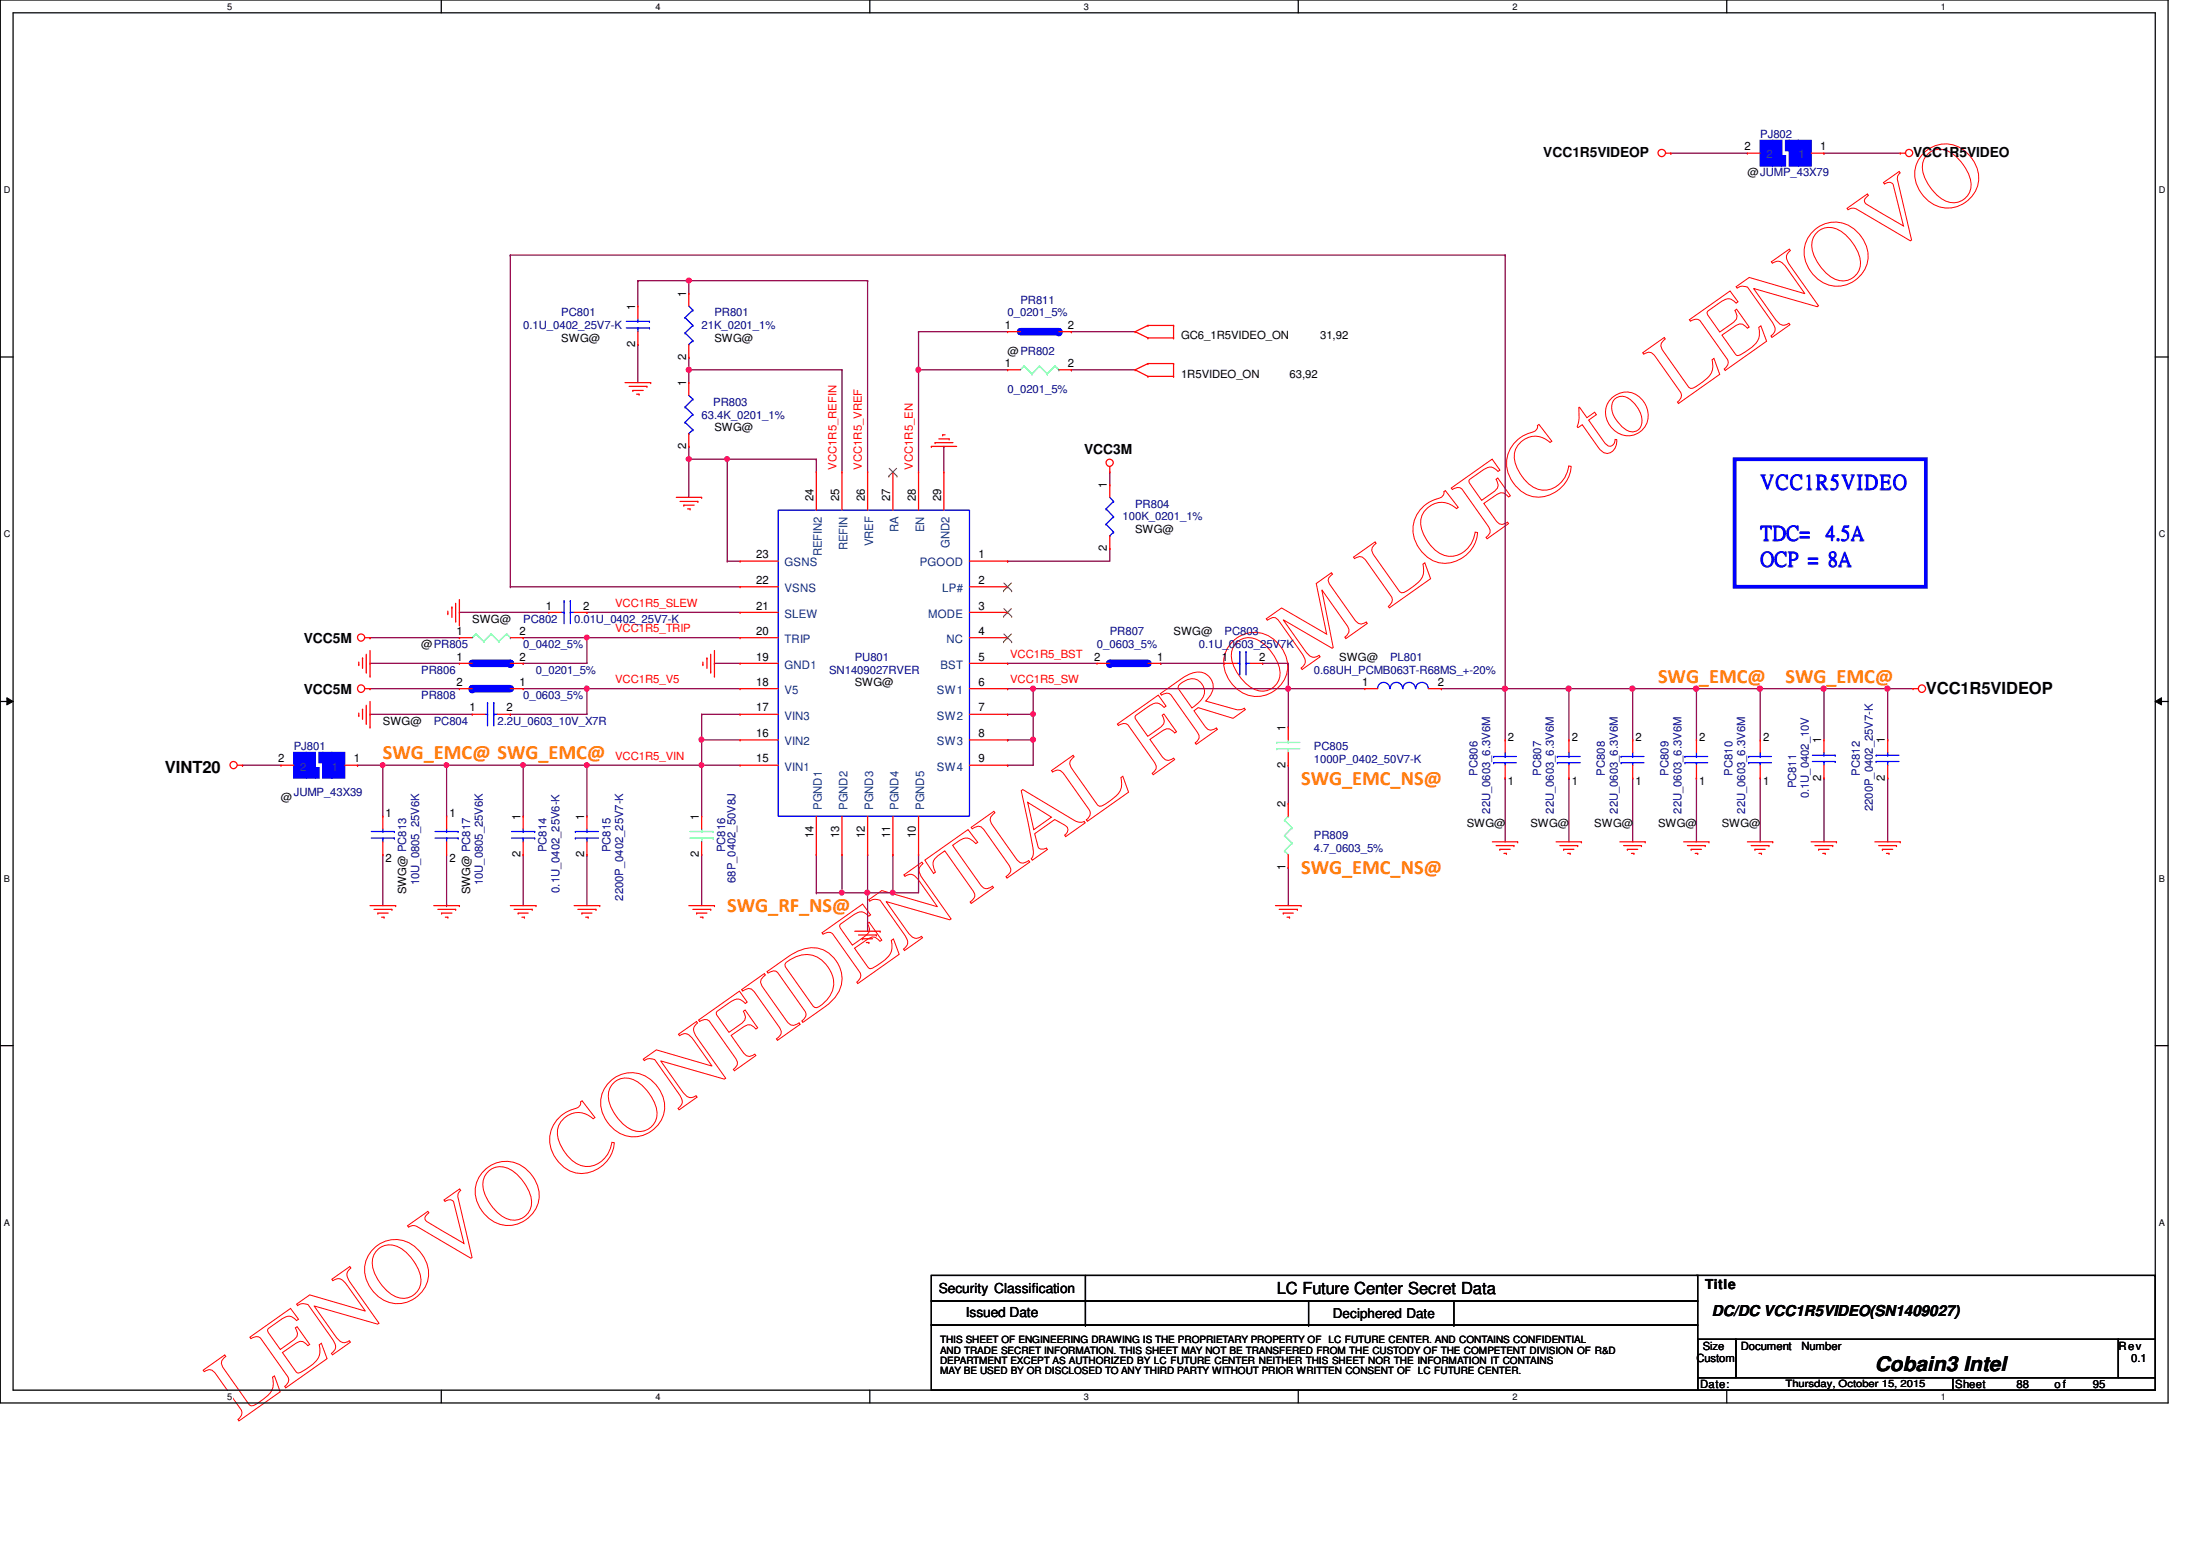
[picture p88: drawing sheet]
<svg xmlns="http://www.w3.org/2000/svg" width="297mm" height="210mm" viewBox="0 0 297 210" stroke-linecap="round" stroke-linejoin="round" font-family="sans-serif">
<defs><g id="words">
<text font-size="12.7" fill="#f00" x="32.2" y="192.5" transform="rotate(-35 32.2 192.5)">LENOVO CONFIDENTIAL FROM LCFC to LENOVO</text>
<g font-size="2.8" fill="#00f">
<text x="238.4" y="66.2">VCC1R5VIEO</text>
<text x="252.5" y="66.2">D</text>
<text x="238.4" y="76.5">OCP=8</text>
<text x="238.4" y="73.1">TDC= 45</text>
<text x="248.6" y="73.1">.A</text>
<text x="248.9" y="76.5">A</text>
</g>
<g font-size="2.8" fill="#ff8000">
<text x="224.6" y="92.5">SWG_EMC@</text>
<text x="241.8" y="92.5">SWG_EMC@</text>
<text x="51.9" y="102.8">SWG_EMC@ SWG_EMC@</text>
<text x="176.2" y="106.3">SWG_EMC_NS@</text>
<text x="176.2" y="118.4">SWG_EMC_NS@</text>
<text x="98.5" y="123.5">SWG_RF_NS@</text>
</g>
<text font-size="2.8" x="254" y="185.6">Cobain3 Intel</text>
<g font-size="2.2">
<text x="260.9" y="94">VCC1R5VIDEOP</text>
<text x="22.3" y="104.7">VINT20</text>
<text x="172.9" y="175.3">LC Future Center Secret Data</text>
</g>
<text font-size="2" x="231.9" y="178.3">DC/DC VCC1R5VIDEO(SN1409027)</text>
<g font-size="1.9">
<text x="209" y="21.2">VCC1R5VIDEOP</text>
<text x="259.1" y="21.2">VCC1R5VIDEO</text>
<text x="146.9" y="61.5">VCC3M</text>
<text x="41.1" y="87">VCC5M</text>
<text x="41.1" y="93.9">VCC5M</text>
<text x="127.2" y="175.1">Security Classification</text>
<text x="130.8" y="178.4">Issued Date</text>
<text x="231" y="174.6">Title</text>
</g>
<text font-size="1.8" x="180.5" y="178.5">Deciphered Date</text>
<g font-size="1.6">
<text x="236.3" y="20.4">2</text>
<text x="246.5" y="20.4">1</text>
<text x="86" y="42" transform="rotate(-90 86 42)">1</text>
<text x="92.9" y="40.2" transform="rotate(-90 92.9 40.2)">1</text>
<text x="86" y="47" transform="rotate(-90 86 47)">2</text>
<text x="136.1" y="44.5">1</text>
<text x="144.6" y="44.5">2</text>
<text x="92.9" y="52.3" transform="rotate(-90 92.9 52.3)">1</text>
<text x="92.9" y="48.7" transform="rotate(-90 92.9 48.7)">2</text>
<text x="136.1" y="49.7">1</text>
<text x="144.6" y="49.7">2</text>
<text x="92.9" y="60.8" transform="rotate(-90 92.9 60.8)">2</text>
<text x="110.2" y="67.9" transform="rotate(-90 110.2 67.9)">24</text>
<text x="113.7" y="67.9" transform="rotate(-90 113.7 67.9)">25</text>
<text x="117.1" y="67.9" transform="rotate(-90 117.1 67.9)">26</text>
<text x="120.6" y="67.9" transform="rotate(-90 120.6 67.9)">27</text>
<text x="124" y="67.9" transform="rotate(-90 124 67.9)">28</text>
<text x="127.5" y="67.9" transform="rotate(-90 127.5 67.9)">29</text>
<text x="149.9" y="66.1" transform="rotate(-90 149.9 66.1)">1</text>
<text x="102.4" y="75.6">23</text>
<text x="132.5" y="75.6">1</text>
<text x="149.9" y="74.6" transform="rotate(-90 149.9 74.6)">2</text>
<text x="73.9" y="82.6">1</text>
<text x="79" y="82.6">2</text>
<text x="102.4" y="82.6">21</text>
<text x="102.4" y="79.1">22</text>
<text x="132.5" y="79.1">2</text>
<text x="132.5" y="82.6">3</text>
<text x="61.8" y="89.5">1</text>
<text x="61.8" y="86">1</text>
<text x="70.4" y="89.5">2</text>
<text x="70.4" y="86">2</text>
<text x="102.4" y="89.5">19</text>
<text x="102.4" y="86">20</text>
<text x="132.5" y="86">4</text>
<text x="132.5" y="89.5">5</text>
<text x="148.2" y="89.5">2</text>
<text x="156.7" y="89.5">1</text>
<text x="165.5" y="89.5">1</text>
<text x="170.6" y="89.5">2</text>
<text x="61.8" y="92.9">2</text>
<text x="70.4" y="92.9">1</text>
<text x="102.4" y="92.9">18</text>
<text x="132.5" y="92.9">6</text>
<text x="184.5" y="92.9">1</text>
<text x="194.7" y="92.9">2</text>
<text x="63.6" y="96.4">1</text>
<text x="68.6" y="96.4">2</text>
<text x="102.4" y="99.8">16</text>
<text x="102.4" y="96.4">17</text>
<text x="132.5" y="96.4">7</text>
<text x="132.5" y="99.8">8</text>
<text x="174.1" y="99" transform="rotate(-90 174.1 99)">1</text>
<text x="204.3" y="100.3">2</text>
<text x="212.9" y="100.3">2</text>
<text x="221.5" y="100.3">2</text>
<text x="230.2" y="100.3">2</text>
<text x="238.8" y="100.3">2</text>
<text x="246.7" y="100.7" transform="rotate(-90 246.7 100.7)">1</text>
<text x="255.3" y="100.7" transform="rotate(-90 255.3 100.7)">1</text>
<text x="37.7" y="103.3">2</text>
<text x="47.9" y="103.3">1</text>
<text x="102.4" y="103.3">15</text>
<text x="132.5" y="103.3">9</text>
<text x="174.1" y="104" transform="rotate(-90 174.1 104)">2</text>
<text x="204.3" y="106.3">1</text>
<text x="212.9" y="106.3">1</text>
<text x="221.5" y="106.3">1</text>
<text x="230.2" y="106.3">1</text>
<text x="238.8" y="106.3">1</text>
<text x="246.7" y="105.7" transform="rotate(-90 246.7 105.7)">2</text>
<text x="255.3" y="105.7" transform="rotate(-90 255.3 105.7)">2</text>
<text x="52.2" y="110.7">1</text>
<text x="60.9" y="110.7">1</text>
<text x="70.5" y="111" transform="rotate(-90 70.5 111)">1</text>
<text x="79.1" y="111" transform="rotate(-90 79.1 111)">1</text>
<text x="94.7" y="111" transform="rotate(-90 94.7 111)">1</text>
<text x="110.2" y="113.5" transform="rotate(-90 110.2 113.5)">14</text>
<text x="113.7" y="113.5" transform="rotate(-90 113.7 113.5)">13</text>
<text x="117.1" y="113.5" transform="rotate(-90 117.1 113.5)">12</text>
<text x="120.6" y="113.5" transform="rotate(-90 120.6 113.5)">11</text>
<text x="124" y="113.5" transform="rotate(-90 124 113.5)">10</text>
<text x="174.1" y="109.3" transform="rotate(-90 174.1 109.3)">2</text>
<text x="52.2" y="116.7">2</text>
<text x="60.9" y="116.7">2</text>
<text x="70.5" y="116.1" transform="rotate(-90 70.5 116.1)">2</text>
<text x="79.1" y="116.1" transform="rotate(-90 79.1 116.1)">2</text>
<text x="94.7" y="116.1" transform="rotate(-90 94.7 116.1)">2</text>
<text x="174.1" y="117.8" transform="rotate(-90 174.1 117.8)">1</text>
</g>
<g font-size="1.6" fill="#004080">
<text x="239.3" y="21.5">2</text>
<text x="243.6" y="21.5">1</text>
<text x="106.3" y="76.7">GSNS</text>
<text x="111.3" y="75.4" transform="rotate(-90 111.3 75.4)">REFIN2</text>
<text x="114.8" y="74.5" transform="rotate(-90 114.8 74.5)">REFIN</text>
<text x="118.3" y="74" transform="rotate(-90 118.3 74)">VREF</text>
<text x="121.7" y="72.1" transform="rotate(-90 121.7 72.1)">RA</text>
<text x="124.6" y="76.7">PGOOD</text>
<text x="125.2" y="72.1" transform="rotate(-90 125.2 72.1)">EN</text>
<text x="128.6" y="74.2" transform="rotate(-90 128.6 74.2)">GND2</text>
<text x="106.3" y="83.7">SLEW</text>
<text x="106.3" y="80.2">VSNS</text>
<text x="125.7" y="83.7">MODE</text>
<text x="127.6" y="80.2">LP#</text>
<text x="106.3" y="87.1">TRIP</text>
<text x="128.2" y="87.1">NC</text>
<text x="106.3" y="90.6">GND1</text>
<text x="106.3" y="94">V5</text>
<text x="126.9" y="94">SW1</text>
<text x="127.4" y="90.6">BST</text>
<text x="106.3" y="100.9">VIN2</text>
<text x="106.3" y="97.5">VIN3</text>
<text x="126.9" y="97.5">SW2</text>
<text x="126.9" y="100.9">SW3</text>
<text x="40.6" y="104.4">2</text>
<text x="45" y="104.4">1</text>
<text x="106.3" y="104.4">VIN1</text>
<text x="126.9" y="104.4">SW4</text>
<text x="111.3" y="109.7" transform="rotate(-90 111.3 109.7)">PGND1</text>
<text x="114.8" y="109.7" transform="rotate(-90 114.8 109.7)">PGND2</text>
<text x="118.3" y="109.7" transform="rotate(-90 118.3 109.7)">PGND3</text>
<text x="121.7" y="109.7" transform="rotate(-90 121.7 109.7)">PGND4</text>
<text x="125.2" y="109.7" transform="rotate(-90 125.2 109.7)">PGND5</text>
</g>
<g font-size="1.5">
<text x="236.7" y="23.9">@JUMP_43X79</text>
<text x="76" y="46.3">SWG@</text>
<text x="96.8" y="46.3">SWG@</text>
<text x="160" y="46">GC6_1R5VIDEO_ON</text>
<text x="178.8" y="46">31,92</text>
<text x="136.5" y="48">@PR802</text>
<text x="160" y="51.1">1R5VIDEO_ON</text>
<text x="174.7" y="51.1">63,92</text>
<text x="96.8" y="58.4">SWG@</text>
<text x="153.8" y="72.2">SWG@</text>
<text x="57.1" y="87.8">@PR805</text>
<text x="64" y="84.3">SWG@</text>
<text x="159" y="86">SWG@</text>
<text x="181.4" y="89.5">SWG@</text>
<text x="115.8" y="93">SWG@</text>
<text x="51.9" y="98.1">SWG@</text>
<text x="38.1" y="108.5">@</text>
<text x="198.7" y="111.9">SWG@</text>
<text x="207.3" y="111.9">SWG@</text>
<text x="215.9" y="111.9">SWG@</text>
<text x="224.6" y="111.9">SWG@</text>
<text x="233.2" y="111.9">SWG@</text>
<text x="55" y="121.1" transform="rotate(-90 55 121.1)">SWG@ PC813</text>
<text x="63.7" y="121.1" transform="rotate(-90 63.7 121.1)">SWG@ PC817</text>
<text x="229.8" y="184.5">Custom</text>
<text x="230.6" y="182.8">Size</text>
<text x="235.8" y="182.8">Document</text>
<text x="244" y="182.8">Number</text>
<text x="286.9" y="182.8">Rev</text>
<text x="288.7" y="184.5">0.1</text>
<text x="230.3" y="188">Date:</text>
<text x="264.8" y="188">Sheet</text>
<text x="273.1" y="188">88</text>
<text x="278.3" y="188">of</text>
<text x="283.5" y="188">95</text>
</g>
<g font-size="1.5" fill="#000080">
<text x="238.4" y="18.7">PJ802</text>
<text x="138.2" y="41.1">PR811</text>
<text x="70.9" y="44.6">0.1U_0402_25V7-K</text>
<text x="76" y="42.8">PC801</text>
<text x="95" y="44.6">21K_0201_1%</text>
<text x="96.8" y="42.8">PR801</text>
<text x="136.5" y="42.8">0_0201_5%</text>
<text x="136.5" y="53.2">0_0201_5%</text>
<text x="95" y="56.7">63.4K_0201_1%</text>
<text x="96.6" y="54.9">PR803</text>
<text x="152.1" y="70.5">100K_0201_1%</text>
<text x="153.8" y="68.7">PR804</text>
<text x="70.9" y="87.8">0_0402_5%</text>
<text x="70.9" y="84.3">PC802</text>
<text x="77.8" y="84.3">0.01U_0402_25V7-K</text>
<text x="115.8" y="89.5">PU801</text>
<text x="148.6" y="87.8">0_0603_5%</text>
<text x="150.3" y="86">PR807</text>
<text x="162.4" y="87.8">0.1U_0603_25V7K</text>
<text x="165.9" y="86">PC803</text>
<text x="188.3" y="89.5">PL801</text>
<text x="57.1" y="94.7">PR808</text>
<text x="57.1" y="91.2">PR806</text>
<text x="70.9" y="94.7">0_0603_5%</text>
<text x="72.6" y="91.2">0_0201_5%</text>
<text x="112.3" y="91.2">SN1409027RVER</text>
<text x="178" y="91.2">0.68UH_PCMB063T-R68MS_+-20%</text>
<text x="39.8" y="101.6">PJ801</text>
<text x="58.8" y="98.1">PC804</text>
<text x="67.4" y="98.1">2.2U_0603_10V_X7R</text>
<text x="178" y="101.6">PC805</text>
<text x="39.8" y="107.8">JUMP_43X39</text>
<text x="178" y="103.3">1000P_0402_50V7-K</text>
<text x="200.1" y="105" transform="rotate(-90 200.1 105)">PC806</text>
<text x="208.7" y="105" transform="rotate(-90 208.7 105)">PC807</text>
<text x="217.4" y="105" transform="rotate(-90 217.4 105)">PC808</text>
<text x="226" y="105" transform="rotate(-90 226 105)">PC809</text>
<text x="234.7" y="105" transform="rotate(-90 234.7 105)">PC810</text>
<text x="243.3" y="106.8" transform="rotate(-90 243.3 106.8)">PC811</text>
<text x="251.9" y="105" transform="rotate(-90 251.9 105)">PC812</text>
<text x="178" y="113.7">PR809</text>
<text x="201.8" y="110.2" transform="rotate(-90 201.8 110.2)">22U_0603_6.3V6M</text>
<text x="210.5" y="110.2" transform="rotate(-90 210.5 110.2)">22U_0603_6.3V6M</text>
<text x="219.1" y="110.2" transform="rotate(-90 219.1 110.2)">22U_0603_6.3V6M</text>
<text x="227.8" y="110.2" transform="rotate(-90 227.8 110.2)">22U_0603_6.3V6M</text>
<text x="236.4" y="110.2" transform="rotate(-90 236.4 110.2)">22U_0603_6.3V6M</text>
<text x="245" y="108.1" transform="rotate(-90 245 108.1)">0.1U_0402_10V</text>
<text x="253.7" y="109.9" transform="rotate(-90 253.7 109.9)">2200P_0402_25V7-K</text>
<text x="56.8" y="119.9" transform="rotate(-90 56.8 119.9)">10U_0805_25V6K</text>
<text x="65.4" y="119.9" transform="rotate(-90 65.4 119.9)">10U_0805_25V6K</text>
<text x="74" y="115.4" transform="rotate(-90 74 115.4)">PC814</text>
<text x="82.7" y="115.4" transform="rotate(-90 82.7 115.4)">PC815</text>
<text x="98.2" y="115.4" transform="rotate(-90 98.2 115.4)">PC816</text>
<text x="99.6" y="119.5" transform="rotate(-90 99.6 119.5)">68P_0402_50V8J</text>
<text x="178" y="115.4">4.7_0603_5%</text>
<text x="75.8" y="120.9" transform="rotate(-90 75.8 120.9)">0.1U_0402_25V6-K</text>
<text x="84.4" y="122" transform="rotate(-90 84.4 122)">2200P_0402_25V7-K</text>
</g>
<g font-size="1.5" fill="#f00">
<text x="113.3" y="63.6" transform="rotate(-90 113.3 63.6)">VCC1R5_REFIN</text>
<text x="116.8" y="63.6" transform="rotate(-90 116.8 63.6)">VCC1R5_VREF</text>
<text x="123.7" y="63.6" transform="rotate(-90 123.7 63.6)">VCC1R5_EN</text>
<text x="83.3" y="82.2">VCC1R5_SLEW</text>
<text x="83.3" y="85.6">VCC1R5_TRIP</text>
<text x="136.8" y="89.1">VCC1R5_BST</text>
<text x="83.3" y="92.5">VCC1R5_V5</text>
<text x="136.8" y="92.5">VCC1R5_SW</text>
<text x="83.3" y="102.9">VCC1R5_VIN</text>
</g>
<g font-size="1.4">
<text x="127.3" y="184.7">DEPARTMENT EXCEPT AS AUTHORIZED BY LC FUTURE CENTER NEITHER THIS SHEET NOR THE INFORMATION IT CONTAINS</text>
<text x="127.3" y="181.9">THIS SHEET OF ENGINEERING DRAWING IS THE PROPRIETARY PROPERTY OF</text>
<text x="127.3" y="183.3">AND TRADE SECRET INFORMATION. THIS SHEET MAY NOT BE TRANSFERED FROM THE CUSTODY OF THE COMPETENT DIVISION OF R&amp;D</text>
<text x="180" y="181.9">LC FUTURE CENTER. AND CONTAINS CONFIDENTIAL</text>
<text x="127.3" y="186.1">MAY BE USED BY OR DISCLOSED TO ANY THIRD PARTY WITHOUT PRIOR WRITTEN CONSENT OF</text>
<text x="192.1" y="186.1">LC FUTURE CENTER.</text>
<text x="241.8" y="187.8">Thursday, October 15, 2015</text>
</g>
<g font-size="1.3">
<text x="30.8" y="1.4">5</text>
<text x="88.8" y="1.4">4</text>
<text x="146.8" y="1.4">3</text>
<text x="204.8" y="1.4">2</text>
<text x="262.9" y="1.4">1</text>
<text x=".5" y="26.2">D</text>
<text x="292.4" y="26.2">D</text>
<text x=".5" y="72.8">C</text>
<text x="292.4" y="72.8">C</text>
<text x=".5" y="119.4">B</text>
<text x="292.4" y="119.4">B</text>
<text x=".5" y="166">A</text>
<text x="292.4" y="166">A</text>
<text x="30.8" y="189.6">5</text>
<text x="88.8" y="189.6">4</text>
<text x="146.8" y="189.6">3</text>
<text x="204.8" y="189.6">2</text>
<text x="262.9" y="189.6">1</text>
</g>
</g></defs>
<path d="M0 0h293.7v190h-293.7zM1.8 1.7h290.1v186.6h-290.1z" fill="none" stroke="#000" stroke-width=".17"/>
<g fill="#fff">
<path d="M30.8 .2h.7v1.4h-.7z"/>
<path d="M30.8 188.5h.7v1.4h-.7z"/>
</g>
<path d="M59.8 0v1.7M59.8 188.3v1.7" fill="none" stroke="#000" stroke-width=".17"/>
<g fill="#fff">
<path d="M88.8 .2h.6v1.4h-.6z"/>
<path d="M88.8 188.5h.6v1.4h-.6z"/>
</g>
<path d="M117.8 0v1.7M117.8 188.3v1.7" fill="none" stroke="#000" stroke-width=".17"/>
<g fill="#fff">
<path d="M146.8 .2h.7v1.4h-.7z"/>
<path d="M146.8 188.5h.7v1.4h-.7z"/>
</g>
<path d="M175.8 0v1.7M175.8 188.3v1.7" fill="none" stroke="#000" stroke-width=".17"/>
<g fill="#fff">
<path d="M204.8 .2h.7v1.4h-.7z"/>
<path d="M204.8 188.5h.7v1.4h-.7z"/>
</g>
<path d="M233.9 0v1.7M233.9 188.3v1.7" fill="none" stroke="#000" stroke-width=".17"/>
<g fill="#fff">
<path d="M262.9 .2h.7v1.4h-.7z"/>
<path d="M262.9 188.5h.7v1.4h-.7z"/>
<path d="M.5 25h.9v1.4h-.9z"/>
<path d="M292.4 25h.9v1.4h-.9z"/>
<path d="M.5 71.6h.9v1.4h-.9z"/>
<path d="M292.4 71.6h.9v1.4h-.9z"/>
</g>
<path d="M0 48.3h1.8M291.9 48.3h1.8" fill="none" stroke="#000" stroke-width=".17"/>
<g fill="#fff">
<path d="M.5 118.3h.8v1.4h-.8z"/>
<path d="M292.4 118.3h.8v1.4h-.8z"/>
</g>
<path d="M0 95h1.8M291.9 95h1.8" fill="none" stroke="#000" stroke-width=".17"/>
<path d="M.9 94.5l.9 .5-.9 .5zM291.9 95l.9-.5v1z" fill="#000"/>
<path d="M.9 94.5l.9 .5-.9 .5zM291.9 95l.9-.5v1z" fill="none" stroke="#000" stroke-width=".14"/>
<g fill="#fff">
<path d="M.5 164.9h.8v1.4h-.8z"/>
<path d="M292.4 164.9h.8v1.4h-.8z"/>
</g>
<path d="M0 141.6h1.8M291.9 141.6h1.8" fill="none" stroke="#000" stroke-width=".17"/>
<path d="M234.9 62.2h26v17.3h-26z" fill="none" stroke="#00f" stroke-width=".51"/>
<g fill="none" stroke="#800040" stroke-width=".17">
<path d="M226.3 20.7h.1M226.3 20.7h10.4M247.1 20.7h.1M247.1 20.7h10.3M50.1 96.7h.1M50.1 96.7h13.9M70.9 86.4h.1M70.9 86.4h29.3M79.5 93.3h.1M79.5 86.4h.1M79.5 93.3h20.7M79.5 86.4v3.4"/>
<path d="M95 96.7h.1M95 96.7h5.2M95 96.7v3.5M96.8 89.8h.1M96.8 89.8h3.4M95 100.2h.1M95 103.6h.1M95 100.2h5.2M95 103.6h5.2"/>
</g>
<circle cx="79.5" cy="86.3" r=".32" fill="#f0f"/>
<circle cx="79.5" cy="86.3" r=".32" fill="none" stroke="#f0f" stroke-width=".17"/>
<g fill="none" stroke="#800040" stroke-width=".17">
<path d="M50.1 86.4h.1M50.1 89.8h.1M50.1 86.4h12.1M50.1 89.8h12.1M62.2 82.9h.1M62.2 82.9h12.1M79.5 82.9h.1M79.5 82.9h20.7M120.9 115.7h.1M120.9 115.7v5.2M124.4 115.7h.1M124.4 115.7v5.2h-3.5"/>
<path d="M117.5 120.9h.1M117.5 120.9v5.2M120.9 120.9h.1"/>
</g>
<circle cx="120.9" cy="120.9" r=".32" fill="#f0f"/>
<circle cx="120.9" cy="120.9" r=".32" fill="none" stroke="#f0f" stroke-width=".17"/>
<path d="M110.6 115.7h.1M110.6 115.7v5.2M114 115.7h.1M114 115.7v5.2" fill="none" stroke="#800040" stroke-width=".17"/>
<circle cx="114" cy="120.9" r=".32" fill="#f0f"/>
<circle cx="114" cy="120.9" r=".32" fill="none" stroke="#f0f" stroke-width=".17"/>
<path d="M136.5 93.3h.1M136.5 96.7h.1M136.5 93.3h3.5M140 93.3h.1M140 93.3v3.4h-3.5M32.8 103.6h.1M32.8 103.6h5.3" fill="none" stroke="#800040" stroke-width=".17"/>
<circle cx="139.9" cy="96.7" r=".32" fill="#f0f"/>
<circle cx="139.9" cy="96.7" r=".32" fill="none" stroke="#f0f" stroke-width=".17"/>
<path d="M174.5 93.3h.1M174.5 93.3h10.4M136.5 103.6h.1M140 100.2h.1M140 100.2v3.4h-3.5" fill="none" stroke="#800040" stroke-width=".17"/>
<circle cx="139.9" cy="100.2" r=".33" fill="#f0f"/>
<circle cx="139.9" cy="100.2" r=".33" fill="none" stroke="#f0f" stroke-width=".17"/>
<path d="M136.5 89.8h.1M136.5 89.8h12.1M140 96.7h.1M140 93.3h.1M140 96.7v3.5h-3.5M157.2 89.8h.1M157.2 89.8h8.7M171 89.8h.1M171 89.8h3.5M174.5 89.8h.1M174.5 89.8v3.5h-34.5M136.5 100.2h.1" fill="none" stroke="#800040" stroke-width=".17"/>
<circle cx="174.5" cy="93.3" r=".33" fill="#f0f"/>
<circle cx="174.5" cy="93.3" r=".33" fill="none" stroke="#f0f" stroke-width=".17"/>
<circle cx="139.9" cy="93.3" r=".33" fill="#f0f"/>
<circle cx="139.9" cy="93.3" r=".33" fill="none" stroke="#f0f" stroke-width=".17"/>
<path d="M93.3 50.1h.1M93.3 48.4h.1M93.3 48.4v3.4M93.3 50.1h20.7M93.3 62.2h.1M93.3 62.2v5.2M174.5 93.3h.1M174.5 93.3v5.2M174.5 117.5h.1M174.5 117.5v5.1" fill="none" stroke="#800040" stroke-width=".17"/>
<circle cx="93.3" cy="50.1" r=".34" fill="#f0f"/>
<circle cx="93.3" cy="50.1" r=".34" fill="none" stroke="#f0f" stroke-width=".17"/>
<path d="M93.3 38h.1M93.3 38h24.2M114 50.1h.1M114 50.1v13.8M98.5 62.2h.1M98.5 62.2h12.1" fill="none" stroke="#800040" stroke-width=".17"/>
<circle cx="93.3" cy="38" r=".33" fill="#f0f"/>
<circle cx="93.3" cy="38" r=".33" fill="none" stroke="#f0f" stroke-width=".17"/>
<g fill="none" stroke="#800040" stroke-width=".17">
<path d="M86.4 38h.1M86.4 38v3.4M86.4 38h6.9M93.3 38h.1M93.3 38v1.8M117.5 38h.1M117.5 38v25.9M86.4 46.7h.1M86.4 46.7v5.1M124.4 50.1h.1M124.4 50.1v13.8M145.1 50.1h.1"/>
<path d="M145.1 50.1h8.7M127.8 60.5h.1M127.8 60.5v3.4M69.1 96.7h.1M79.5 93.3h.1M79.5 93.3v3.4h-10.4"/>
</g>
<circle cx="79.5" cy="93.3" r=".33" fill="#f0f"/>
<circle cx="79.5" cy="93.3" r=".33" fill="none" stroke="#f0f" stroke-width=".17"/>
<path d="M93.3 60.5h.1M93.3 60.5v1.7" fill="none" stroke="#800040" stroke-width=".17"/>
<circle cx="93.3" cy="62.2" r=".33" fill="#f0f"/>
<circle cx="93.3" cy="62.2" r=".33" fill="none" stroke="#f0f" stroke-width=".17"/>
<path d="M95 100.2h.1M95 100.2v3.4" fill="none" stroke="#800040" stroke-width=".17"/>
<circle cx="95" cy="100.2" r=".33" fill="#f0f"/>
<circle cx="95" cy="100.2" r=".33" fill="none" stroke="#f0f" stroke-width=".17"/>
<path d="M117.5 115.7h.1M117.5 115.7v5.2h-3.5M114 120.9h.1" fill="none" stroke="#800040" stroke-width=".17"/>
<circle cx="117.5" cy="120.9" r=".33" fill="#f0f"/>
<circle cx="117.5" cy="120.9" r=".33" fill="none" stroke="#f0f" stroke-width=".17"/>
<path d="M255.7 93.3h.1M255.7 93.3v6.9M255.7 105.4h.1M255.7 105.4v8.6M110.6 120.9h.1M110.6 120.9h3.4M117.5 120.9h.1M117.5 120.9h3.4" fill="none" stroke="#800040" stroke-width=".17"/>
<circle cx="255.6" cy="93.3" r=".34" fill="#f0f"/>
<circle cx="255.6" cy="93.3" r=".34" fill="none" stroke="#f0f" stroke-width=".17"/>
<path d="M203.9 93.3h.1M203.9 93.3v6.9M203.9 105.4h.1M203.9 105.4v8.6" fill="none" stroke="#800040" stroke-width=".17"/>
<circle cx="203.8" cy="93.3" r=".34" fill="#f0f"/>
<circle cx="203.8" cy="93.3" r=".34" fill="none" stroke="#f0f" stroke-width=".17"/>
<path d="M212.5 93.3h.1M212.5 93.3v6.9M212.5 105.4h.1M212.5 105.4v8.6M221.1 105.4h.1M221.1 105.4v8.6" fill="none" stroke="#800040" stroke-width=".17"/>
<circle cx="212.5" cy="93.3" r=".34" fill="#f0f"/>
<circle cx="212.5" cy="93.3" r=".34" fill="none" stroke="#f0f" stroke-width=".17"/>
<path d="M221.1 93.3h.1M221.1 93.3v6.9" fill="none" stroke="#800040" stroke-width=".17"/>
<circle cx="221.1" cy="93.3" r=".34" fill="#f0f"/>
<circle cx="221.1" cy="93.3" r=".34" fill="none" stroke="#f0f" stroke-width=".17"/>
<path d="M247.1 93.3h.1M247.1 93.3v6.9M247.1 105.4h.1M247.1 105.4v8.6" fill="none" stroke="#800040" stroke-width=".17"/>
<circle cx="247" cy="93.3" r=".34" fill="#f0f"/>
<circle cx="247" cy="93.3" r=".34" fill="none" stroke="#f0f" stroke-width=".17"/>
<g fill="none" stroke="#800040" stroke-width=".17">
<path d="M195.2 93.3h.1M195.2 93.3h25.9M203.9 93.3h.1M212.5 93.3h.1M238.4 93.3h.1M238.4 93.3h8.7M51.9 115.7h.1M51.9 103.6h.1M51.9 103.6v6.9M51.9 115.7v6.9M70.9 115.7h.1M70.9 115.7v6.9"/>
<path d="M79.5 115.7h.1M79.5 115.7v6.9"/>
</g>
<circle cx="51.8" cy="103.6" r=".32" fill="#f0f"/>
<circle cx="51.8" cy="103.6" r=".32" fill="none" stroke="#f0f" stroke-width=".17"/>
<path d="M48.4 103.6h.1M48.4 103.6h3.5M60.5 103.6h.1M60.5 103.6h19M70.9 103.6h.1M70.9 103.6v6.9M79.5 103.6h.1M79.5 103.6v6.9" fill="none" stroke="#800040" stroke-width=".17"/>
<circle cx="79.5" cy="103.6" r=".32" fill="#f0f"/>
<circle cx="79.5" cy="103.6" r=".32" fill="none" stroke="#f0f" stroke-width=".17"/>
<circle cx="70.8" cy="103.6" r=".32" fill="#f0f"/>
<circle cx="70.8" cy="103.6" r=".32" fill="none" stroke="#f0f" stroke-width=".17"/>
<path d="M69.1 34.5h.1M69.1 34.5h134.8M69.1 34.5v45M203.9 34.5h.1M203.9 34.5v58.8M69.1 79.5h.1M69.1 79.5h31.1M98.5 76h.1M98.5 62.2h.1M98.5 76h1.7M98.5 62.2v13.8" fill="none" stroke="#800040" stroke-width=".17"/>
<circle cx="98.5" cy="62.2" r=".32" fill="#f0f"/>
<circle cx="98.5" cy="62.2" r=".32" fill="none" stroke="#f0f" stroke-width=".17"/>
<g fill="none" stroke="#800040" stroke-width=".17">
<path d="M124.4 50.1h.1M124.4 50.1h12.1M93.3 62.2h.1M93.3 62.2h5.2M110.6 62.2h.1M110.6 62.2v1.7M136.5 76h.1M150.3 74.3h.1M150.3 63.9h.1M150.3 63.9v1.8M150.3 74.3v1.7h-13.8M70.9 93.3h.1"/>
<path d="M70.9 93.3h8.6M229.8 93.3h.1M229.8 93.3v6.9"/>
</g>
<circle cx="229.7" cy="93.3" r=".34" fill="#f0f"/>
<circle cx="229.7" cy="93.3" r=".34" fill="none" stroke="#f0f" stroke-width=".17"/>
<path d="M70.9 89.8h.1M70.9 89.8h8.6M221.1 93.3h.1M221.1 93.3h8.7M238.4 93.3h.1M238.4 93.3v6.9M229.8 105.4h.1M229.8 105.4v8.6" fill="none" stroke="#800040" stroke-width=".17"/>
<circle cx="238.4" cy="93.3" r=".34" fill="#f0f"/>
<circle cx="238.4" cy="93.3" r=".34" fill="none" stroke="#f0f" stroke-width=".17"/>
<path d="M124.4 44.9h.1M124.4 44.9h12.1M124.4 44.9v5.2M229.8 93.3h.1M229.8 93.3h8.6M174.5 103.6h.1M174.5 103.6v5.2M238.4 105.4h.1M238.4 105.4v8.6" fill="none" stroke="#800040" stroke-width=".17"/>
<circle cx="124.4" cy="50.1" r=".33" fill="#f0f"/>
<circle cx="124.4" cy="50.1" r=".33" fill="none" stroke="#f0f" stroke-width=".17"/>
<path d="M145.1 44.9h.1M145.1 44.9h8.7M247.1 93.3h.1M247.1 93.3h12M255.7 93.3h.1M95 103.6h.1M95 103.6v6.9" fill="none" stroke="#800040" stroke-width=".17"/>
<circle cx="95" cy="103.6" r=".32" fill="#f0f"/>
<circle cx="95" cy="103.6" r=".32" fill="none" stroke="#f0f" stroke-width=".17"/>
<path d="M60.5 103.6h.1M60.5 103.6v6.9M79.5 103.6h.1M79.5 103.6h15.5M95 115.7h.1M95 115.7v6.9" fill="none" stroke="#800040" stroke-width=".17"/>
<circle cx="60.5" cy="103.6" r=".32" fill="#f0f"/>
<circle cx="60.5" cy="103.6" r=".32" fill="none" stroke="#f0f" stroke-width=".17"/>
<path d="M50.1 93.3h.1M50.1 93.3h12.1M51.9 103.6h.1M51.9 103.6h8.6M60.5 115.7v6.9M60.5 122.6h.1" fill="none" stroke="#800040" stroke-width=".17"/>
<g fill="none" stroke="#f00" stroke-width=".17">
<path d="M225.6 20.7h.7M226.3 20.7h.1M257.4 20.7h.1M257.4 20.7h.7M84.7 51.8h3.4M85.2 52.3h2.4M85.7 52.9h.1M85.7 52.9h1.4M86.2 53.4h.4M86.6 53.4h.1M87.6 52.3h.1M88.1 51.8h.1"/>
<path d="M126.7 59.9h.1M126.7 59.9h2.4M127.2 59.4h1.4M127.7 58.9h.1M127.7 58.9h.3M128.6 59.4h.1M136.5 50.1h.1M136.5 50.1h1.7M143.4 50.1h1.7M145.1 50.1h.1M153.8 50.1h.1M153.8 44.9h.1"/>
<path d="M153.8 50.1l1.7 .9M153.8 44.9l1.7 .9M155.5 51h.1M155.5 49.2h.1M155.5 45.8h.1M155.5 44.1h.1M155.5 51h3.5M155.5 49.2h3.5M155.5 49.2l-1.7 .9M155.5 45.8h3.5M155.5 44.1h3.5M155.5 44.1l-1.7 .8"/>
<path d="M159 51h.1M159 49.2h.1M159 45.8h.1M159 44.1h.1M159 44.1v1.7M159 49.2v1.8M91.6 67.4h3.4M92.1 67.9h2.4M92.6 68.4h.1M92.6 68.4h1.4M93.1 68.9h.4M93.5 68.9h.1"/>
<path d="M94.5 67.9h.1M95 67.4h.1M100.2 79.5h.1M100.2 76h.1M100.2 79.5h5.2M100.2 76h5.2M110.6 63.9h.1M110.6 63.9v5.2M114 63.9h.1M114 63.9v5.2M117.5 63.9h.1M117.5 63.9v5.2"/>
<path d="M120.9 63.9h.1M120.9 63.9v5.2M124.4 63.9h.1M124.4 63.9v5.2M126.1 60.5h.1M126.1 60.5h3.5M127.8 63.9h.1M127.8 63.9v5.2M131.3 79.5h5.2M131.3 76h5.2M136.5 76h.1M136.5 79.5h.1"/>
<path d="M150.3 63.9h.1M150.3 63.2v.7M48.6 90h.1M48.6 96.9h.1M48.6 89.7v.3M48.6 96.6v.3M49.1 89.1h.1M49.1 96.1h.1M49.1 89.1v1.4M49.1 96.1v1.3M49.4 93.3h.7M49.4 86.4h.7"/>
<path d="M49.6 91h.1M49.6 98h.1M49.6 88.6v2.4M49.6 95.5v2.5M50.1 93.3h.1M50.1 86.4h.1M50.1 91.6h.1M50.1 98.5h.1M50.1 88.1v3.5M50.1 95v3.5M60.7 83.1h.1M60.7 82.8v.3"/>
<path d="M61.2 82.2h.1M61.2 82.2v1.4M61.7 84.1h.1M61.7 81.7v2.4M62.2 84.6h.1M62.2 81.2v3.4M95.2 90h.1M95.2 89.7v.3M95.8 89.1h.1M95.8 89.1v1.4M96.3 91h.1M96.3 88.6v2.4"/>
<path d="M96.8 91.6h.1M96.8 88.1v3.5M100.2 96.7h.1M100.2 89.8h.1M100.2 86.4h.1M100.2 82.9h.1M100.2 93.3h.1M100.2 93.3h5.2M100.2 86.4h5.2M100.2 96.7h5.2M100.2 89.8h5.2M100.2 82.9h5.2"/>
<path d="M131.3 93.3h5.2M131.3 86.4h5.2M131.3 96.7h5.2M131.3 89.8h5.2M131.3 82.9h5.2M136.5 82.9h.1M136.5 86.4h.1M136.5 89.8h.1M136.5 93.3h.1M136.5 96.7h.1M259.1 93.3h.1M259.1 93.3h.7"/>
<path d="M32.2 103.6h.6M32.8 103.6h.1M51.9 110.5h.1M51.9 115.7h.1M51.9 110.5v1.8M51.9 114v1.7M60.5 110.5h.1M60.5 115.7h.1M60.5 110.5v1.8M60.5 114v1.7M70.9 110.5h.1M70.9 115.7h.1"/>
<path d="M70.9 110.5v1.8M70.9 114v1.7M95 110.5h.1M95 115.7h.1M95 110.5v1.8M95 114v1.7M100.2 103.6h.1M100.2 100.2h.1M100.2 103.6h5.2M100.2 100.2h5.2M110.6 115.7h.1M110.6 110.5v5.2"/>
<path d="M114 115.7h.1M114 110.5v5.2M117.5 115.7h.1M117.5 110.5v5.2M120.9 115.7h.1M120.9 110.5v5.2M124.4 115.7h.1M124.4 110.5v5.2M131.3 103.6h5.2M131.3 100.2h5.2M136.5 100.2h.1M136.5 103.6h.1"/>
<path d="M174.5 117.5h.1M174.5 108.8h.1M174.5 108.8v1.7M174.5 115.7v1.8M202.1 114h3.5M202.6 114.5h2.5M203.2 115h.1M203.2 115h1.4M203.7 115.6h.3M203.9 105.4h.1M203.9 100.2h.1M203.9 100.2v1.7"/>
<path d="M203.9 103.6v1.8M204 115.6h.1M205.1 114.5h.1M205.6 114h.1M210.8 114h3.4M211.3 114.5h2.4M211.8 115h.1M211.8 115h1.4M212.3 115.6h.4M212.7 115.6h.1M213.7 114.5h.1M214.2 114h.1"/>
<path d="M219.4 114h3.4M219.9 114.5h2.4M220.4 115h.1M220.4 115h1.4M221 115.6h.3M221.3 115.6h.1M222.3 114.5h.1M222.8 114h.1M228 114h3.5M228.6 114.5h2.4M229.1 115h.1M229.1 115h1.4"/>
<path d="M229.6 115.6h.4M229.8 105.4h.1M229.8 100.2h.1M229.8 100.2v1.7M229.8 103.6v1.8M230 115.6h.1M231 114.5h.1M231.5 114h.1M236.7 114h3.4M237.2 114.5h2.4M237.7 115h.1M237.7 115h1.4"/>
<path d="M238.2 115.6h.4M238.6 115.6h.1M239.6 114.5h.1M240.1 114h.1M245.3 114h3.4M245.8 114.5h2.4M246.3 115h.1M246.3 115h1.4M246.9 115.6h.3M247.2 115.6h.1M248.2 114.5h.1M248.7 114h.1"/>
<path d="M254 114h3.4M254.5 114.5h2.4M255 115h.1M255 115h1.4M255.5 115.6h.4M255.7 100.2h.1M255.7 105.4h.1M255.7 100.2v1.7M255.7 103.6v1.8M255.9 115.6h.1M256.9 114.5h.1M257.4 114h.1"/>
<path d="M50.1 122.6h3.5M50.7 123.1h2.4M51.2 123.7h.1M51.2 123.7h1.4M51.7 124.2h.3M52 124.2h.1M53.1 123.1h.1M53.6 122.6h.1M58.8 122.6h3.4M59.3 123.1h2.4M59.8 123.7h.1M59.8 123.7h1.4"/>
<path d="M60.3 124.2h.4M60.7 124.2h.1M61.7 123.1h.1M62.2 122.6h.1M69.1 122.6h3.5M69.6 123.1h2.5M70.2 123.7h.1M70.2 123.7h1.3M70.7 124.2h.3M71 124.2h.1M72.1 123.1h.1M72.6 122.6h.1"/>
<path d="M77.8 122.6h3.4M78.3 123.1h2.4M78.8 123.7h.1M78.8 123.7h1.4M79.3 124.2h.4M79.7 124.2h.1M80.7 123.1h.1M81.2 122.6h.1M93.3 122.6h3.5M93.8 123.1h2.5M94.4 123.7h.1M94.4 123.7h1.4"/>
<path d="M94.9 124.2h.3M95.2 124.2h.1M96.3 123.1h.1M96.8 122.6h.1M115.8 126.1h3.4M116.3 126.6h2.4M116.8 127.1h.1M116.8 127.1h1.4M117.3 127.6h.4M117.7 127.6h.1M118.7 126.6h.1M119.2 126.1h.1"/>
<path d="M172.8 122.6h3.4M173.3 123.1h2.4M173.8 123.7h.1M173.8 123.7h1.4M174.3 124.2h.4M174.7 124.2h.1M175.7 123.1h.1M176.2 122.6h.1"/>
<circle cx="225.1" cy="20.7" r=".5"/>
<circle cx="258.6" cy="20.7" r=".49"/>
<circle cx="150.3" cy="62.7" r=".49"/>
<circle cx="48.9" cy="93.3" r=".5"/>
<circle cx="48.9" cy="86.3" r=".49"/>
<circle cx="260.3" cy="93.3" r=".5"/>
<circle cx="31.6" cy="103.6" r=".49"/>
</g>
<g fill="none" stroke="#000" stroke-width=".17">
<path d="M126.1 172.7h103.9v3.5h-103.9zM126.1 176.2h103.9v3.3h-103.9zM126.1 179.5h103.9v8.8h-103.9zM147 176.2h.1M147 179.5h.1M147 172.7v6.8M177.2 179.5h.1M177.2 176.2v3.3M196.9 179.5h.1M196.9 176.2v3.3M229.8 172.7h62.1M291.9 172.7h.1"/>
<path d="M291.9 172.7v8.7M230 181.4h5.1v5.2h-5.1zM230 186.6h34.5v1.7h-34.5zM235.1 181.4h51.8v5.2h-51.8zM264.5 186.6h27.4v1.7h-27.4zM286.9 181.4h5v5.2h-5z"/>
</g>
<g fill="none" stroke="#00f" stroke-width=".17">
<path d="M105.4 69.1h25.9v41.4h-25.9zM50.3 113.5h3.1M50.3 112.6h3.1M51.9 112.6h.1M51.9 113.5h.1M51.9 112.3v.3M51.9 113.5v.5M53.4 113.5h.1M53.4 112.6h.1M58.9 113.5h3.2M58.9 112.6h3.2M60.5 112.6h.1"/>
<path d="M60.5 113.5h.1M60.5 112.3v.3M60.5 113.5v.5M62.1 113.5h.1M62.1 112.6h.1M69.3 113.5h3.1M69.3 112.6h3.1M70.9 112.6h.1M70.9 113.5h.1M70.9 112.3v.3M70.9 113.5v.5M72.4 113.5h.1"/>
<path d="M72.4 112.6h.1M202.3 102.4h.1M202.3 103.3h.1M202.3 102.4h3.1M202.3 103.3h3.1M203.9 103.3h.1M203.9 102.4h.1M203.9 101.9v.5M203.9 103.3v.3M228.2 102.4h.1M228.2 103.3h.1M228.2 102.4h3.1"/>
<path d="M228.2 103.3h3.1M229.8 103.3h.1M229.8 102.4h.1M229.8 101.9v.5M229.8 103.3v.3M254.1 103.1h.1M254.1 102.3h.1M254.1 103.1h3.1M254.1 102.3h3.1M255.7 102.3h.1M255.7 103.1h.1M255.7 101.9v.4"/>
<path d="M255.7 103.1v.5"/>
</g>
<g fill="none" stroke="#00ff80" stroke-width=".17">
<path d="M138.7 49.6h.1M138.7 49.6l-.5 .5M138.7 49.6l1.1 1M139.8 50.6h.1M140.8 49.6h.1M140.8 49.6l-1 1M140.8 49.6l1.1 1M141.9 50.6h.1M142.9 49.6h.1M142.9 49.6l-1 1M142.9 49.6l.5 .5M143.4 50.1h.1"/>
<path d="M93.5 113.5h3.1M93.5 112.6h3.1M95 112.6h.1M95 113.5h.1M95 112.3v.3M95 113.5v.5M96.6 113.5h.1M96.6 112.6h.1"/>
</g>
<g fill="none" stroke="#804000" stroke-width=".14">
<path d="M120.4 64.5h.1M120.4 63.4l1.1 1.1M121.5 63.4l-1.1 1.1M121.5 64.5h.1M136 79l1 1M137 79l-1.1 1M135.9 80h.1M135.9 83.5h.1M135.9 86.9h.1M136 82.4l1 1.1M136 85.9l1 1M137 82.4l-1.1 1.1"/>
<path d="M137 85.9l-1.1 1M137 80h.1M137 83.5h.1M137 86.9h.1"/>
</g>
<path d="M174 115.2h.1M174 113.2h.1M174 111.1h.1M174 115.2l.5 .5M174 113.2l1 1M174 111.1l1 1M174.5 110.5h.1M174.5 110.5l-.5 .6M175 114.2h.1M175 112.1h.1M175 114.2l-1 1M175 112.1l-1 1.1" fill="none" stroke="#80ff80" stroke-width=".17"/>
<path d="M45 101.9h1.7v3.5h-1.7z" fill-rule="evenodd" fill="#00f"/>
<path d="M45 101.9h1.7v3.5h-1.7z" fill="none" stroke="#00f" stroke-width=".17"/>
<path d="M43.7 101.9h1.3v3.5h-1.3z" fill-rule="evenodd" fill="#00f"/>
<path d="M43.7 101.9h1.3v3.5h-1.3z" fill="none" stroke="#00f" stroke-width=".17"/>
<path d="M43.2 101.9h.5v1.4h-.5z" fill-rule="evenodd" fill="#00f"/>
<path d="M43.2 101.9h.5v1.4h-.5z" fill="none" stroke="#00f" stroke-width=".17"/>
<path d="M42.7 104h.5v1.4h-.5z" fill-rule="evenodd" fill="#00f"/>
<path d="M42.7 104h.5v1.4h-.5z" fill="none" stroke="#00f" stroke-width=".17"/>
<path d="M41.5 101.9h1.2v3.5h-1.2z" fill-rule="evenodd" fill="#00f"/>
<path d="M41.5 101.9h1.2v3.5h-1.2z" fill="none" stroke="#00f" stroke-width=".17"/>
<path d="M39.8 101.9h1.7v3.5h-1.7z" fill-rule="evenodd" fill="#00f"/>
<path d="M39.8 101.9h1.7v3.5h-1.7z" fill="none" stroke="#00f" stroke-width=".17"/>
<path d="M38.1 103.6h.1M38.1 103.6h1.7M46.7 103.6h1.7M48.4 103.6h.1" fill="none" stroke="#f00" stroke-width=".17"/>
<path d="M64 93.3h5.1" fill="none" stroke="#00f" stroke-width="1"/>
<circle cx="64" cy="93.3" r=".51" fill="#00f"/>
<path d="M62.2 93.3h.1M62.2 93.3h1.8M69.1 93.3h1.8M70.9 93.3h.1" fill="none" stroke="#f00" stroke-width=".17"/>
<path d="M150.3 89.8h5.2" fill="none" stroke="#00f" stroke-width="1"/>
<circle cx="150.3" cy="89.8" r=".51" fill="#00f"/>
<g fill="none" stroke="#f00" stroke-width=".17">
<path d="M93.3 51.8h.1M93.3 51.8v1.8M93.3 58.7v1.8M93.3 60.5h.1M150.3 65.7h.1M150.3 74.3h.1M150.3 65.7v1.7M150.3 72.6v1.7M64 96.7h.1M64 96.7h1.7M67.4 96.7h1.7M69.1 96.7h.1"/>
<path d="M74.3 82.9h.1M74.3 82.9h1.7M77.8 82.9h1.7M79.5 82.9h.1M148.6 89.8h.1M148.6 89.8h1.7M155.5 89.8h1.7M157.2 89.8h.1M165.9 89.8h.1M165.9 89.8h1.7M169.3 89.8h1.7M171 89.8h.1"/>
<path d="M212.5 105.4h.1M212.5 100.2h.1M212.5 100.2v1.7M212.5 103.6v1.8M221.1 105.4h.1M221.1 100.2h.1M221.1 100.2v1.7M221.1 103.6v1.8M247.1 100.2h.1M247.1 105.4h.1M247.1 100.2v1.7M247.1 103.6v1.8"/>
</g>
<g fill="none" stroke="#00f" stroke-width=".17">
<path d="M92.8 55.1h.1M92.8 57.2h.1M92.8 55.1l1 1M92.8 57.2l1 1M93.3 58.7h.1M93.3 53.6l.5 .5M93.8 54.1h.1M93.8 56.1h.1M93.8 58.2h.1M93.8 54.1l-1 1M93.8 56.1l-1 1.1M93.8 58.2l-.5 .5"/>
<path d="M149.8 68.9h.1M149.8 71h.1M149.8 68.9l1 1.1M149.8 71l1 1.1M150.3 72.6h.1M150.3 67.4l.5 .5M150.8 67.9h.1M150.8 70h.1M150.8 72.1h.1M150.8 67.9l-1 1M150.8 70l-1 1M150.8 72.1l-.5 .5"/>
<path d="M65.7 96.7h.3M66 96.7h.1M66 95.2h.1M66 95.2v3.1M66.9 95.2h.1M66.9 96.7h.1M66.9 96.7h.5M66.9 95.2v3.1M76 82.9h.4M76.4 82.9h.1M76.4 81.4h.1M76.4 81.4v3.1"/>
<path d="M77.3 81.4h.1M77.3 82.9h.1M77.3 82.9h.5M77.3 81.4v3.1M167.6 89.8h.3M167.9 89.8h.1M167.9 88.3h.1M167.9 88.3v3.1M168.8 88.3h.1M168.8 89.8h.1M168.8 89.8h.5M168.8 88.3v3.1"/>
<path d="M210.9 102.4h.1M210.9 103.3h.1M210.9 102.4h3.1M210.9 103.3h3.1M212.5 103.3h.1M212.5 102.4h.1M212.5 101.9v.5M212.5 103.3v.3M219.6 102.4h.1M219.6 103.3h.1M219.6 102.4h3.1M219.6 103.3h3.1"/>
<path d="M221.1 103.3h.1M221.1 102.4h.1M221.1 101.9v.5M221.1 103.3v.3M245.5 103.1h3.1M245.5 102.3h3.1M247.1 102.3h.1M247.1 103.1h.1M247.1 101.9v.4M247.1 103.1v.5M248.6 103.1h.1M248.6 102.3h.1"/>
</g>
<path d="M64 89.8h5.1" fill="none" stroke="#00f" stroke-width="1"/>
<circle cx="69.1" cy="89.8" r=".51" fill="#00f"/>
<path d="M62.2 89.8h.1M62.2 89.8h1.8M69.1 89.8h1.8M70.9 89.8h.1" fill="none" stroke="#f00" stroke-width=".17"/>
<path d="M243.6 19h1.7v3.5h-1.7z" fill-rule="evenodd" fill="#00f"/>
<path d="M243.6 19h1.7v3.5h-1.7z" fill="none" stroke="#00f" stroke-width=".17"/>
<path d="M242.4 19h1.2v3.5h-1.2z" fill-rule="evenodd" fill="#00f"/>
<path d="M242.4 19h1.2v3.5h-1.2z" fill="none" stroke="#00f" stroke-width=".17"/>
<path d="M241.8 19h.6v1.4h-.6z" fill-rule="evenodd" fill="#00f"/>
<path d="M241.8 19h.6v1.4h-.6z" fill="none" stroke="#00f" stroke-width=".17"/>
<path d="M241.3 21.1h.5v1.4h-.5z" fill-rule="evenodd" fill="#00f"/>
<path d="M241.3 21.1h.5v1.4h-.5z" fill="none" stroke="#00f" stroke-width=".17"/>
<path d="M240.1 19h1.2v3.5h-1.2z" fill-rule="evenodd" fill="#00f"/>
<path d="M240.1 19h1.2v3.5h-1.2z" fill="none" stroke="#00f" stroke-width=".17"/>
<path d="M238.4 19h1.7v3.5h-1.7z" fill-rule="evenodd" fill="#00f"/>
<path d="M238.4 19h1.7v3.5h-1.7zM186.6 93.3a.83 .83 0 0 1 .8-.9 .83 .83 0 0 1 .9 .9M188.3 93.3a.85 .85 0 0 1 .8-.9 .85 .85 0 0 1 .9 .9M190 93.3a.85 .85 0 0 1 .9-.9 .85 .85 0 0 1 .8 .9M191.8 93.3a.85 .85 0 0 1 .8-.9 .85 .85 0 0 1 .9 .9" fill="none" stroke="#00f" stroke-width=".17"/>
<path d="M236.7 20.7h.1M236.7 20.7h1.7M245.3 20.7h1.8M247.1 20.7h.1M174.5 98.5h.1M174.5 98.5v1.7M184.9 93.3h.1M184.9 93.3h1.7M193.5 93.3h1.7M195.2 93.3h.1M174.5 103.6h.1M174.5 101.9v1.7" fill="none" stroke="#f00" stroke-width=".17"/>
<path d="M172.9 101.4h.1M172.9 100.5h.1M172.9 101.4h3.2M172.9 100.5h3.2M174.5 100.5h.1M174.5 101.4h.1M174.5 100.2v.3M174.5 101.4v.5" fill="none" stroke="#80ff80" stroke-width=".17"/>
<path d="M138.2 44.9h5.2" fill="none" stroke="#00f" stroke-width="1"/>
<circle cx="143.4" cy="44.9" r=".51" fill="#00f"/>
<g fill="none" stroke="#f00" stroke-width=".17">
<path d="M93.3 39.8h.1M93.3 39.8v1.6M86.4 41.4h.1M86.4 46.7h.1M86.4 41.4v1.8M86.4 44.9v1.8M93.3 48.4h.1M93.3 46.7v1.7M136.5 44.9h.1M136.5 44.9h1.7M143.4 44.9h1.7M145.1 44.9h.1"/>
<path d="M62.2 86.4h.1M62.2 86.4h1.8M69.1 86.4h1.8M70.9 86.4h.1M79.5 110.5h.1M79.5 115.7h.1M79.5 110.5v1.8M79.5 114v1.7M238.4 105.4h.1M238.4 100.2h.1M238.4 100.2v1.7M238.4 103.6v1.8"/>
</g>
<g fill="none" stroke="#00f" stroke-width=".17">
<path d="M84.8 44.4h3.2M84.8 43.5h3.2M86.4 43.5h.1M86.4 44.4h.1M86.4 43.2v.3M86.4 44.4v.5M88 44.4h.1M88 43.5h.1M92.8 43h.1M92.8 45.1h.1M92.8 43l1 1.1M92.8 45.1l1 1"/>
<path d="M93.3 46.7h.1M93.3 41.4l.5 .6M93.8 42h.1M93.8 44.1h.1M93.8 46.1h.1M93.8 42l-1 1M93.8 44.1l-1 1M93.8 46.1l-.5 .6M77.9 113.5h.1M77.9 112.6h.1M77.9 113.5h3.2M77.9 112.6h3.2"/>
<path d="M79.5 112.6h.1M79.5 113.5h.1M79.5 112.3v.3M79.5 113.5v.5M236.9 102.4h.1M236.9 103.3h.1M236.9 102.4h3M236.9 103.3h3M238.4 103.3h.1M238.4 102.4h.1M238.4 101.9v.5M238.4 103.3v.3"/>
</g>
<path d="M64.5 85.9h.1M64.5 85.9l-.5 .5M64.5 85.9l1 1M65.5 86.9h.1M66.5 85.9h.1M66.5 85.9l-1 1M66.5 85.9l1.1 1M67.6 86.9h.1M68.6 85.9h.1M68.6 85.9l-1 1M68.6 85.9l.5 .5M69.1 86.4h.1" fill="none" stroke="#00ff80" stroke-width=".17"/>
<circle cx="79.5" cy="86.3" r=".32" fill="#f0f"/>
<circle cx="79.5" cy="86.3" r=".32" fill="none" stroke="#f0f" stroke-width=".17"/>
<circle cx="120.9" cy="120.9" r=".32" fill="#f0f"/>
<circle cx="120.9" cy="120.9" r=".32" fill="none" stroke="#f0f" stroke-width=".17"/>
<circle cx="114" cy="120.9" r=".32" fill="#f0f"/>
<circle cx="114" cy="120.9" r=".32" fill="none" stroke="#f0f" stroke-width=".17"/>
<circle cx="139.9" cy="96.7" r=".32" fill="#f0f"/>
<circle cx="139.9" cy="96.7" r=".32" fill="none" stroke="#f0f" stroke-width=".17"/>
<circle cx="139.9" cy="100.2" r=".33" fill="#f0f"/>
<circle cx="139.9" cy="100.2" r=".33" fill="none" stroke="#f0f" stroke-width=".17"/>
<circle cx="174.5" cy="93.3" r=".33" fill="#f0f"/>
<circle cx="174.5" cy="93.3" r=".33" fill="none" stroke="#f0f" stroke-width=".17"/>
<circle cx="139.9" cy="93.3" r=".33" fill="#f0f"/>
<circle cx="139.9" cy="93.3" r=".33" fill="none" stroke="#f0f" stroke-width=".17"/>
<circle cx="93.3" cy="50.1" r=".34" fill="#f0f"/>
<circle cx="93.3" cy="50.1" r=".34" fill="none" stroke="#f0f" stroke-width=".17"/>
<circle cx="93.3" cy="38" r=".33" fill="#f0f"/>
<circle cx="93.3" cy="38" r=".33" fill="none" stroke="#f0f" stroke-width=".17"/>
<circle cx="79.5" cy="93.3" r=".33" fill="#f0f"/>
<circle cx="79.5" cy="93.3" r=".33" fill="none" stroke="#f0f" stroke-width=".17"/>
<circle cx="93.3" cy="62.2" r=".33" fill="#f0f"/>
<circle cx="93.3" cy="62.2" r=".33" fill="none" stroke="#f0f" stroke-width=".17"/>
<circle cx="95" cy="100.2" r=".33" fill="#f0f"/>
<circle cx="95" cy="100.2" r=".33" fill="none" stroke="#f0f" stroke-width=".17"/>
<circle cx="117.5" cy="120.9" r=".33" fill="#f0f"/>
<circle cx="117.5" cy="120.9" r=".33" fill="none" stroke="#f0f" stroke-width=".17"/>
<circle cx="255.6" cy="93.3" r=".34" fill="#f0f"/>
<circle cx="255.6" cy="93.3" r=".34" fill="none" stroke="#f0f" stroke-width=".17"/>
<circle cx="203.8" cy="93.3" r=".34" fill="#f0f"/>
<circle cx="203.8" cy="93.3" r=".34" fill="none" stroke="#f0f" stroke-width=".17"/>
<circle cx="212.5" cy="93.3" r=".34" fill="#f0f"/>
<circle cx="212.5" cy="93.3" r=".34" fill="none" stroke="#f0f" stroke-width=".17"/>
<circle cx="221.1" cy="93.3" r=".34" fill="#f0f"/>
<circle cx="221.1" cy="93.3" r=".34" fill="none" stroke="#f0f" stroke-width=".17"/>
<circle cx="247" cy="93.3" r=".34" fill="#f0f"/>
<circle cx="247" cy="93.3" r=".34" fill="none" stroke="#f0f" stroke-width=".17"/>
<circle cx="51.8" cy="103.6" r=".32" fill="#f0f"/>
<circle cx="51.8" cy="103.6" r=".32" fill="none" stroke="#f0f" stroke-width=".17"/>
<circle cx="79.5" cy="103.6" r=".32" fill="#f0f"/>
<circle cx="79.5" cy="103.6" r=".32" fill="none" stroke="#f0f" stroke-width=".17"/>
<circle cx="70.8" cy="103.6" r=".32" fill="#f0f"/>
<circle cx="70.8" cy="103.6" r=".32" fill="none" stroke="#f0f" stroke-width=".17"/>
<circle cx="98.5" cy="62.2" r=".32" fill="#f0f"/>
<circle cx="98.5" cy="62.2" r=".32" fill="none" stroke="#f0f" stroke-width=".17"/>
<circle cx="229.7" cy="93.3" r=".34" fill="#f0f"/>
<circle cx="229.7" cy="93.3" r=".34" fill="none" stroke="#f0f" stroke-width=".17"/>
<circle cx="238.4" cy="93.3" r=".34" fill="#f0f"/>
<circle cx="238.4" cy="93.3" r=".34" fill="none" stroke="#f0f" stroke-width=".17"/>
<circle cx="124.4" cy="50.1" r=".33" fill="#f0f"/>
<circle cx="124.4" cy="50.1" r=".33" fill="none" stroke="#f0f" stroke-width=".17"/>
<circle cx="95" cy="103.6" r=".32" fill="#f0f"/>
<circle cx="95" cy="103.6" r=".32" fill="none" stroke="#f0f" stroke-width=".17"/>
<circle cx="60.5" cy="103.6" r=".32" fill="#f0f"/>
<circle cx="60.5" cy="103.6" r=".32" fill="none" stroke="#f0f" stroke-width=".17"/>
<use href="#words"/>
</svg>
